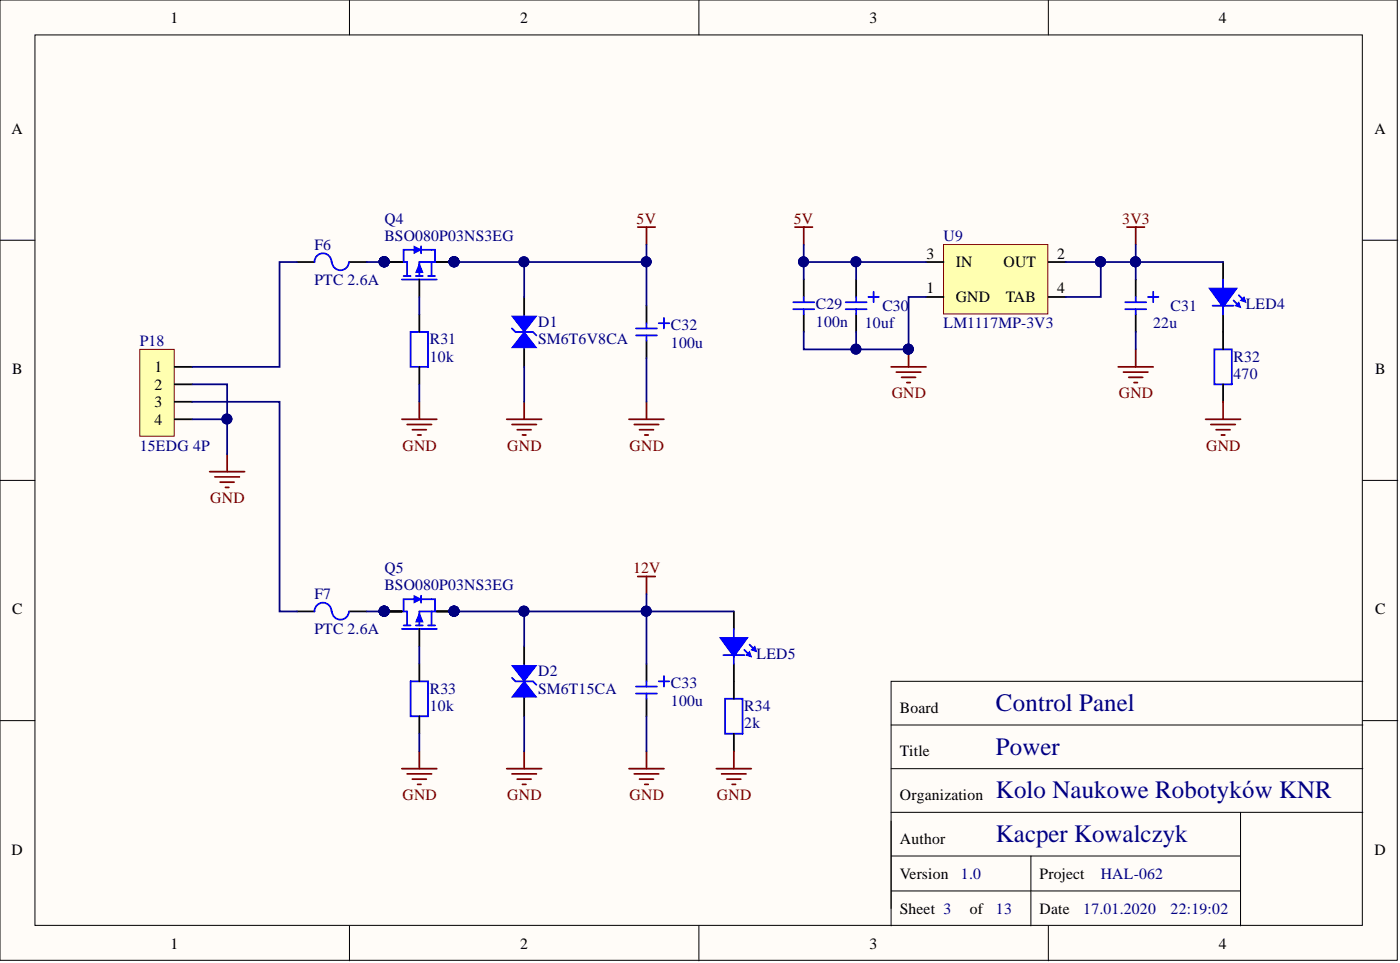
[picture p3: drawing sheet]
<svg xmlns="http://www.w3.org/2000/svg" width="203mm" height="140mm" viewBox="0 0 203 140" stroke-linecap="round" stroke-linejoin="round" font-family="sans-serif">
<defs><g id="words">
<g font-size="3.6" fill="#000080">
<text x="144.6" y="103.1">Control Panel</text>
<text x="144.6" y="109.5">Power</text>
<text x="144.6" y="115.8">Kolo Naukowe Robotyków KNR</text>
<text x="144.6" y="122.2">Kacper Kowalczyk</text>
</g>
<g font-size="2.3">
<text x="24.8" y="3.3">1</text>
<text x="75.5" y="3.3">2</text>
<text x="126.2" y="3.3">3</text>
<text x="176.9" y="3.3">4</text>
<text x="1.7" y="19.4">A</text>
<text x="199.5" y="19.4">A</text>
<text x="134.5" y="37.5">3</text>
<text x="138.7" y="38.8">IN</text>
<text x="145.7" y="38.8">OUT</text>
<text x="153.4" y="37.5">2</text>
<text x="134.5" y="42.6">1</text>
<text x="138.7" y="43.8">GND</text>
<text x="146" y="43.8">TAB</text>
<text x="153.4" y="42.6">4</text>
<text x="22.4" y="54">1</text>
<text x="1.8" y="54.3">B</text>
<text x="22.4" y="56.5">2</text>
<text x="22.4" y="59">3</text>
<text x="199.6" y="54.3">B</text>
<text x="22.4" y="61.6">4</text>
<text x="1.8" y="89.1">C</text>
<text x="199.6" y="89.1">C</text>
<text x="130.6" y="103.4">Board</text>
<text x="130.6" y="109.7">Title</text>
<text x="130.6" y="116.1">Organization</text>
<text x="1.7" y="124">D</text>
<text x="130.6" y="122.4">Author</text>
<text x="199.5" y="124">D</text>
<text x="130.6" y="127.5">Version</text>
<text x="150.9" y="127.5">Project</text>
<text x="24.8" y="137.6">1</text>
<text x="75.5" y="137.6">2</text>
<text x="126.2" y="137.6">3</text>
<text x="130.6" y="132.5">Sheet 3</text>
<text x="140.7" y="132.5">of</text>
<text x="150.9" y="132.5">Date</text>
<text x="176.9" y="137.6">4</text>
</g>
<g font-size="2.3" fill="#000080">
<text x="55.8" y="32.4">Q4</text>
<text x="55.8" y="35">BSO080P03NS3EG</text>
<text x="136.9" y="35">U9</text>
<text x="45.6" y="36.2">F6</text>
<text x="45.6" y="41.3">PTC 2.6A</text>
<text x="78.1" y="47.4">D1</text>
<text x="97.4" y="47.9">C32</text>
<text x="118.4" y="44.9">C29</text>
<text x="118.4" y="47.4">100n</text>
<text x="125.5" y="47.6">10uf</text>
<text x="128.1" y="45.1">C30</text>
<text x="136.9" y="47.6">LM1117MP-3V3</text>
<text x="167.4" y="47.6">22u</text>
<text x="169.9" y="45.1">C31</text>
<text x="180.8" y="44.9">LED4</text>
<text x="20.3" y="50.2">P18</text>
<text x="62.4" y="49.9">R31</text>
<text x="62.4" y="52.5">10k</text>
<text x="78.1" y="49.9">SM6T6V8CA</text>
<text x="97.4" y="50.4">100u</text>
<text x="179" y="52.5">R32</text>
<text x="179" y="55">470</text>
<text x="20.3" y="65.4">15EDG 4P</text>
<text x="55.8" y="83.1">Q5</text>
<text x="45.6" y="86.9">F7</text>
<text x="55.8" y="85.7">BSO080P03NS3EG</text>
<text x="45.6" y="92">PTC 2.6A</text>
<text x="109.8" y="95.5">LED5</text>
<text x="62.4" y="100.6">R33</text>
<text x="78.1" y="98.1">D2</text>
<text x="78.1" y="100.6">SM6T15CA</text>
<text x="97.4" y="99.9">C33</text>
<text x="62.4" y="103.1">10k</text>
<text x="97.4" y="102.4">100u</text>
<text x="108" y="103.1">R34</text>
<text x="108" y="105.7">2k</text>
<text x="139.5" y="127.5">1.0</text>
<text x="159.8" y="127.5">HAL-062</text>
<text x="144.6" y="132.5">13</text>
<text x="157.2" y="132.5">17.01.2020</text>
<text x="169.9" y="132.5">22:19:02</text>
</g>
<g font-size="2.3" fill="#800000">
<text x="92.4" y="32.4">5V</text>
<text x="115.2" y="32.4">5V</text>
<text x="162.9" y="32.4">3V3</text>
<text x="129.4" y="57.8">GND</text>
<text x="162.4" y="57.8">GND</text>
<text x="58.4" y="65.4">GND</text>
<text x="73.6" y="65.4">GND</text>
<text x="91.4" y="65.4">GND</text>
<text x="175.1" y="65.4">GND</text>
<text x="30.5" y="73">GND</text>
<text x="91.9" y="83.1">12V</text>
<text x="58.4" y="116.1">GND</text>
<text x="73.6" y="116.1">GND</text>
<text x="91.4" y="116.1">GND</text>
<text x="104.1" y="116.1">GND</text>
</g>
</g></defs>
<g fill="#fffcf8" stroke="#000" stroke-width=".15">
<path d="M0 0h202.8v139.3h-202.8z"/>
<path d="M5.1 5.1h192.6v129.1h-192.6z"/>
</g>
<g fill="none" stroke="#000" stroke-width=".15">
<path d="M50.7 0v5.1M101.4 0v5.1M152.2 0v5.1M0 34.8h5.1M197.8 34.8h5.1M0 69.7h5.1M197.8 69.7h5.1M197.8 98.8h-68.5v33M0 104.5h5.1M129.3 111.5h68.5M129.3 117.8h68.5M129.3 119.1v15.2"/>
<path d="M129.3 105.2h68.5M180.1 117.8v16.5M197.8 104.5h5.1M50.7 134.3v5.1M101.4 134.3v5.1M129.3 129.2h50.8M129.3 124.2h50.8M149.6 124.2v10.1M152.2 134.3v5.1"/>
</g>
<path d="M93.8 58.3v2.5M91.3 60.8h5.1M92.1 61.6h3.5M92.8 62.3h2M93.6 63.1h.5" fill="none" stroke="#800000" stroke-width=".25"/>
<path d="M136.9 35.5h15.2v10h-15.2z" fill="#ffffb0" stroke="#800000" stroke-width=".15"/>
<path d="M134.4 38h2.5M152.2 38h2.5M134.4 43.1h2.5M152.2 43.1h2.5" fill="none" stroke="#000" stroke-width=".25"/>
<path d="M115.4 32.9h2.5M116.7 32.9v2.6M163.6 32.9h2.5M164.8 32.9v2.6M129.3 53.2h5.1M130.1 54h3.5M130.9 54.7h2M131.6 55.5h.5M131.9 50.7v2.5" fill="none" stroke="#800000" stroke-width=".25"/>
<circle cx="131.8" cy="50.6" r=".72" fill="#000080" stroke="#000080" stroke-width=".15"/>
<path d="M58.3 38h.8v2M58.6 38v-1.8h4.5v1.8M60.9 38v2M63.4 38h-.8v2M58.3 40.5h5.1M58.6 40h1M60.4 40h1M62.1 40h1" fill="none" stroke="#00f" stroke-width=".25"/>
<path d="M60.1 35.7l1 .5-1 .5z" fill="#00f"/>
<path d="M60.1 35.7l1 .5-1 .5z" fill="none" stroke="#00f" stroke-width=".15"/>
<path d="M60.9 38h1.7M61.1 35.7v1" fill="none" stroke="#00f" stroke-width=".25"/>
<path d="M60.9 38.3l.5 1.2h-1z" fill="#00f"/>
<path d="M60.9 38.3l.5 1.2h-1z" fill="none" stroke="#00f" stroke-width=".15"/>
<path d="M55.8 38h2.5M63.4 38h2.5M60.9 40.5v2.6" fill="none" stroke="#000" stroke-width=".25"/>
<g fill="#000080" stroke="#000080" stroke-width=".15">
<circle cx="65.9" cy="38" r=".72"/>
<circle cx="55.8" cy="38" r=".72"/>
</g>
<path d="M58.3 91.2h5.1M58.3 88.7h.8v2M58.6 88.7v-1.8h4.5v1.8M58.6 90.7h1M60.4 90.7h1M60.9 88.7v2M62.1 90.7h1M63.4 88.7h-.8v2" fill="none" stroke="#00f" stroke-width=".25"/>
<path d="M60.1 86.4l1 .5-1 .5z" fill="#00f"/>
<path d="M60.1 86.4l1 .5-1 .5z" fill="none" stroke="#00f" stroke-width=".15"/>
<path d="M60.9 88.7h1.7M61.1 86.4v1" fill="none" stroke="#00f" stroke-width=".25"/>
<path d="M60.9 89l.5 1.2h-1z" fill="#00f"/>
<path d="M60.9 89l.5 1.2h-1z" fill="none" stroke="#00f" stroke-width=".15"/>
<path d="M60.9 45.6v2.6M60.9 53.2v2.6M55.8 88.7h2.5M60.9 91.2v2.6M63.4 88.7h2.5" fill="none" stroke="#000" stroke-width=".25"/>
<g fill="#000080" stroke="#000080" stroke-width=".15">
<circle cx="65.9" cy="88.7" r=".72"/>
<circle cx="55.8" cy="88.7" r=".72"/>
</g>
<path d="M59.6 48.2h2.5v5h-2.5zM76.1 45.6v5.1" fill="none" stroke="#00f" stroke-width=".25"/>
<path d="M92.6 32.9h2.5M93.8 32.9v2.6M60.9 58.3v2.5M58.3 60.8h5.1M59.1 61.6h3.5M59.8 62.3h2.1M60.6 63.1h.5" fill="none" stroke="#800000" stroke-width=".25"/>
<path d="M76.1 48.2l1.8 2.2h-3.6z" fill="#00f"/>
<path d="M76.1 48.2l1.8 2.2h-3.6z" fill="none" stroke="#00f" stroke-width=".15"/>
<path d="M74.3 45.9h3.6l-1.8 2.3z" fill="#00f"/>
<path d="M74.3 45.9h3.6l-1.8 2.3z" fill="none" stroke="#00f" stroke-width=".15"/>
<path d="M74.3 47.6l.5 .6h2.5l.6 .5M163.3 43.8h3.1M163.3 44.9h3.1M164.8 43.1v.7M164.8 44.9v.7M166.6 43.1h1.5M167.4 42.3v1.5M59.6 98.8h2.5v5.1h-2.5zM76.1 96.3v5.1" fill="none" stroke="#00f" stroke-width=".25"/>
<path d="M76.1 43.1v2.5M76.1 50.7v2.5M164.8 40.5v2.6M164.8 45.6v2.6M60.9 96.3v2.5M60.9 103.9v2.5" fill="none" stroke="#000" stroke-width=".25"/>
<g fill="none" stroke="#800000" stroke-width=".25">
<path d="M76.1 58.3v2.5M162.3 53.2h5.1M163.1 54h3.5M163.8 54.7h2.1M164.6 55.5h.5M164.8 50.7v2.5M30.4 68.4h5.1M31.2 69.2h3.5M32 69.9h2M32.7 70.7h.5M33 65.9v2.5M73.5 60.8h5.1"/>
<path d="M74.3 61.6h3.6M75.1 62.3h2M75.8 63.1h.5M58.3 111.5h5.1M59.1 112.3h3.5M59.8 113h2.1M60.6 113.8h.5M60.9 109v2.5M91.3 111.5h5.1M92.1 112.3h3.5M92.8 113h2M93.6 113.8h.5"/>
<path d="M93.8 109v2.5"/>
</g>
<path d="M76.1 98.8l1.8 2.3h-3.6z" fill="#00f"/>
<path d="M76.1 98.8l1.8 2.3h-3.6z" fill="none" stroke="#00f" stroke-width=".15"/>
<path d="M74.3 96.6h3.6l-1.8 2.2z" fill="#00f"/>
<path d="M74.3 96.6h3.6l-1.8 2.2z" fill="none" stroke="#00f" stroke-width=".15"/>
<path d="M74.3 98.3l.5 .5h2.5l.6 .5" fill="none" stroke="#00f" stroke-width=".25"/>
<path d="M76.1 93.8v2.5M76.1 101.4v2.5" fill="none" stroke="#000" stroke-width=".25"/>
<path d="M92.6 83.6h2.5M93.8 83.6v2.6M73.5 111.5h5.1M74.3 112.3h3.6M75.1 113h2M75.8 113.8h.5M76.1 109v2.5" fill="none" stroke="#800000" stroke-width=".25"/>
<path d="M20.3 50.7h5v12.6h-5z" fill="#ffffb0" stroke="#800000" stroke-width=".15"/>
<g fill="none" stroke="#000" stroke-width=".25">
<path d="M43.1 38h2.5M50.7 38h2.6M25.4 53.2h2.5M25.4 55.8h2.5M25.4 58.3h2.5M93.8 44.3v2.6M93.8 49.4v2.6M116.7 40.5v2.6M116.7 45.6v2.6M124.3 40.5v2.6M124.3 45.6v2.6M25.4 60.8h2.5"/>
<path d="M43.1 88.7h2.5M50.7 88.7h2.6M93.8 96.3v2.5M106.5 88.7v2.5M106.5 96.3v2.5M93.8 101.4v2.5"/>
</g>
<g fill="none" stroke="#00f" stroke-width=".25">
<path d="M48.1 38a1.23 1.23 0 0 0-1.2-1.3 1.23 1.23 0 0 0-1.3 1.3M50.6 38a1.23 1.23 0 0 1-1.2 1.2 1.23 1.23 0 0 1-1.2-1.2M92.3 47.6h3.1M92.3 48.7h3.1M93.8 46.9v.7M93.8 48.7v.7M95.6 46.9h1.5M96.4 46.1v1.5M115.1 43.8h3.1M115.1 44.9h3.1M116.7 43.1v.7M116.7 44.9v.7"/>
<path d="M122.7 43.8h3.1M122.7 44.9h3.1M124.3 43.1v.7M124.3 44.9v.7M126 43.1h1.6M126.8 42.3v1.5M48.1 88.7a1.23 1.23 0 0 0-1.2-1.3 1.23 1.23 0 0 0-1.3 1.3M50.6 88.7a1.23 1.23 0 0 1-1.2 1.2 1.23 1.23 0 0 1-1.2-1.2M92.3 99.6h3.1M93.8 98.8v.8M95.6 98.8h1.5M96.4 98.1v1.5"/>
<path d="M106.5 91.2v5.1M92.3 100.6h3.1M93.8 100.6v.8"/>
</g>
<g fill="none" stroke="#000080" stroke-width=".25">
<path d="M43.1 38h-2.5v15.2h-12.7M53.3 38h2.5M65.9 38h10.2v5.1M76.1 38h17.7v6.3M93.8 35.5v2.5M116.7 35.5v2.5h17.7M116.7 38v2.5M124.3 38v2.5M154.7 38h5.1M159.8 38v5.1h-5.1M164.8 35.5v2.5h-5M164.8 38v2.5"/>
<path d="M27.9 55.8h5.1v5M27.9 58.3h12.7v30.4h2.5M60.9 43.1v2.5M60.9 55.8v2.5M76.1 53.2v5.1M93.8 52v6.3M124.3 48.2v2.5M134.4 43.1h-2.5v7.6h-15.2v-2.5M164.8 48.2v2.5M27.9 60.8h5.1v5.1M53.3 88.7h2.5M60.9 93.8v2.5"/>
<path d="M65.9 88.7h10.2M76.1 88.7v5.1M93.8 86.2v2.5h-17.7M93.8 88.7v7.6M60.9 106.4v2.6M76.1 103.9v5.1M93.8 103.9v5.1"/>
</g>
<g fill="#000080" stroke="#000080" stroke-width=".15">
<circle cx="131.8" cy="50.6" r=".72"/>
<circle cx="32.9" cy="60.8" r=".72"/>
<circle cx="159.7" cy="38" r=".72"/>
<circle cx="76" cy="88.7" r=".72"/>
<circle cx="65.9" cy="38" r=".72"/>
<circle cx="76" cy="38" r=".72"/>
<circle cx="55.8" cy="38" r=".72"/>
<circle cx="55.8" cy="88.7" r=".72"/>
<circle cx="65.9" cy="88.7" r=".72"/>
<circle cx="93.8" cy="88.7" r=".72"/>
<circle cx="93.8" cy="38" r=".72"/>
<circle cx="124.2" cy="38" r=".72"/>
<circle cx="116.6" cy="38" r=".72"/>
<circle cx="124.2" cy="50.6" r=".72"/>
<circle cx="164.8" cy="38" r=".72"/>
</g>
<path d="M104.5 92.5h4l-2 2.8z" fill="#00f"/>
<path d="M104.5 92.5h4l-2 2.8z" fill="none" stroke="#00f" stroke-width=".15"/>
<path d="M105 95h3M108.8 93.5l.5 .5" fill="none" stroke="#00f" stroke-width=".25"/>
<path d="M109 94.3l.6-.5 .2 .7z" fill="#00f"/>
<path d="M109 94.3l.6-.5 .2 .7z" fill="none" stroke="#00f" stroke-width=".15"/>
<path d="M108 94.3l.5 .5" fill="none" stroke="#00f" stroke-width=".25"/>
<path d="M108.3 95l.5-.5 .2 .8z" fill="#00f"/>
<path d="M108.3 95l.5-.5 .2 .8z" fill="none" stroke="#00f" stroke-width=".15"/>
<path d="M177.5 40.5v5.1M105.2 101.4h2.6v5h-2.6z" fill="none" stroke="#00f" stroke-width=".25"/>
<path d="M177.5 38v2.5M177.5 45.6v2.6M106.5 98.8v2.6M106.5 106.4v2.6" fill="none" stroke="#000" stroke-width=".25"/>
<path d="M93.8 88.7h12.7" fill="none" stroke="#000080" stroke-width=".25"/>
<circle cx="93.8" cy="88.7" r=".72" fill="#000080" stroke="#000080" stroke-width=".15"/>
<path d="M104 111.5h5M104.7 112.3h3.6M105.5 113h2M106.3 113.8h.5M106.5 109v2.5" fill="none" stroke="#800000" stroke-width=".25"/>
<path d="M175.5 41.8h4l-2 2.8z" fill="#00f"/>
<path d="M175.5 41.8h4l-2 2.8z" fill="none" stroke="#00f" stroke-width=".15"/>
<path d="M176 44.3h3M179.8 42.8l.5 .5" fill="none" stroke="#00f" stroke-width=".25"/>
<path d="M180.1 43.6l.5-.5 .2 .7z" fill="#00f"/>
<path d="M180.1 43.6l.5-.5 .2 .7z" fill="none" stroke="#00f" stroke-width=".15"/>
<path d="M179 43.6l.5 .5" fill="none" stroke="#00f" stroke-width=".25"/>
<path d="M179.3 44.3l.5-.5 .3 .8z" fill="#00f"/>
<path d="M179.3 44.3l.5-.5 .3 .8z" fill="none" stroke="#00f" stroke-width=".15"/>
<path d="M176.3 50.7h2.5v5.1h-2.5z" fill="none" stroke="#00f" stroke-width=".25"/>
<path d="M177.5 48.2v2.5M177.5 55.8v2.5" fill="none" stroke="#000" stroke-width=".25"/>
<path d="M164.8 38h12.7" fill="none" stroke="#000080" stroke-width=".25"/>
<circle cx="164.8" cy="38" r=".72" fill="#000080" stroke="#000080" stroke-width=".15"/>
<path d="M177.5 58.3v2.5M175 60.8h5.1M175.7 61.6h3.6M176.5 62.3h2M177.3 63.1h.5" fill="none" stroke="#800000" stroke-width=".25"/>
<use href="#words"/>
</svg>
